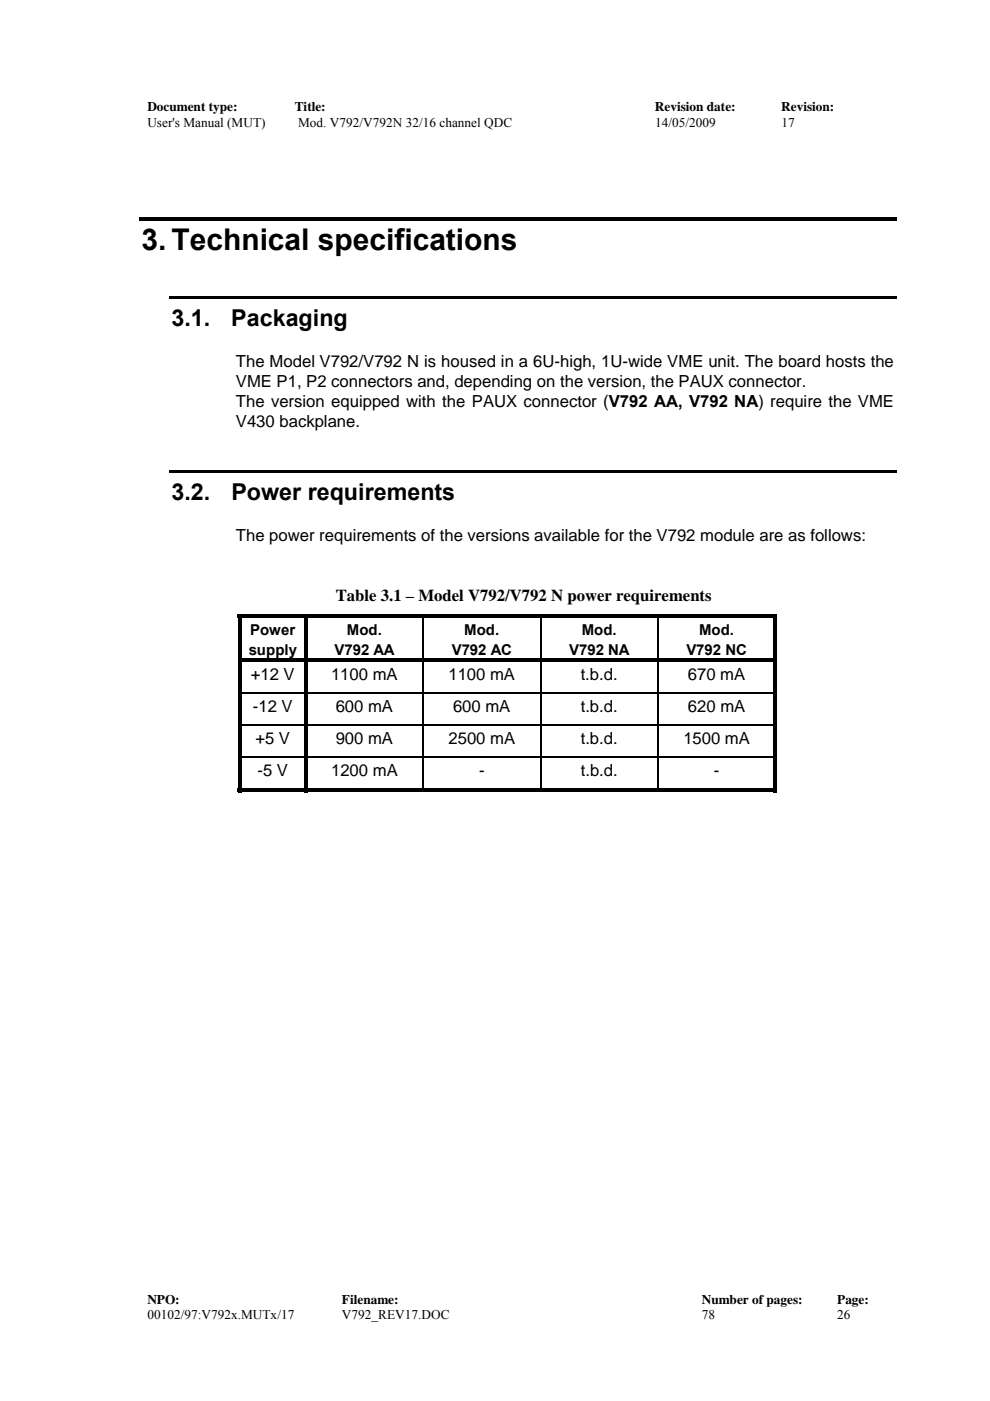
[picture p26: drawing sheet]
<svg xmlns="http://www.w3.org/2000/svg" width="210mm" height="297mm" viewBox="0 0 210 297" stroke-linecap="round" stroke-linejoin="round" font-family="sans-serif">
<defs><g id="words">
<text font-size="6.3" x="30" y="53.1">3. Technical specifications</text>
<g font-size="4.9">
<text x="36.4" y="69.1">3.1.</text>
<text x="49" y="69.1">Packaging</text>
<text x="36.4" y="105.9">3.2.</text>
<text x="49.1" y="105.9">Power requirements</text>
</g>
<g font-size="3.5">
<text x="50" y="77.8">The Model V792/V792 N is housed in a 6U-high, 1U-wide VME unit. The board hosts the</text>
<text x="50" y="82">VME P1, P2 connectors and, depending on the version, the PAUX connector.</text>
<text x="50" y="86.3">The version equipped with the PAUX connector (V792 AA, V792 NA) require the VME</text>
<text x="50" y="90.5">V430 backplane.</text>
<text x="50" y="114.7">The power requirements of the versions available for the V792 module are as follows:</text>
<text x="71.2" y="127.4">Table 3.1 – Model V792/V792 N power requirements</text>
<text x="53.2" y="144.1">+12 V</text>
<text x="70.2" y="144.1">1100 mA</text>
<text x="95.1" y="144.1">1100 mA</text>
<text x="123.1" y="144.1">t.b.d.</text>
<text x="145.9" y="144.1">670 mA</text>
<text x="53.6" y="150.9">-12 V</text>
<text x="71.2" y="150.9">600 mA</text>
<text x="96.1" y="150.9">600 mA</text>
<text x="123.1" y="150.9">t.b.d.</text>
<text x="145.9" y="150.9">620 mA</text>
<text x="54.1" y="157.7">+5 V</text>
<text x="71.2" y="157.7">900 mA</text>
<text x="95.1" y="157.7">2500 mA</text>
<text x="123.1" y="157.7">t.b.d.</text>
<text x="144.9" y="157.7">1500 mA</text>
<text x="54.6" y="164.5">-5 V</text>
<text x="70.2" y="164.5">1200 mA</text>
<text x="101.6" y="164.5">-</text>
<text x="123.1" y="164.5">t.b.d.</text>
<text x="151.4" y="164.5">-</text>
</g>
<g font-size="3.2">
<text x="53" y="134.6">Power</text>
<text x="73.6" y="134.6">Mod.</text>
<text x="98.4" y="134.6">Mod.</text>
<text x="123.3" y="134.6">Mod.</text>
<text x="148.2" y="134.6">Mod.</text>
<text x="52.7" y="138.8">supply</text>
<text x="70.9" y="138.8">V792 AA</text>
<text x="95.8" y="138.8">V792 AC</text>
<text x="120.7" y="138.8">V792 NA</text>
<text x="145.5" y="138.8">V792 NC</text>
</g>
<g font-size="2.8">
<text x="31.2" y="23.6">Document type:</text>
<text x="62.5" y="23.6">Title:</text>
<text x="138.8" y="23.6">Revision date:</text>
<text x="165.6" y="23.6">Revision:</text>
<text x="31.2" y="26.9">User's Manual (MUT)</text>
<text x="63.2" y="26.9">Mod. V792/V792N 32/16 channel QDC</text>
<text x="138.9" y="26.9">14/05/2009</text>
<text x="165.7" y="26.9">17</text>
<text x="31.2" y="276.4">NPO:</text>
<text x="31.2" y="279.6">00102/97:V792x.MUTx/17</text>
<text x="72.5" y="279.6">V792_REV17.DOC</text>
<text x="72.5" y="276.4">Filename:</text>
<text x="148.8" y="276.4">Number of pages:</text>
<text x="148.8" y="279.6">78</text>
<text x="177.5" y="276.4">Page:</text>
<text x="177.5" y="279.6">26</text>
</g>
</g></defs>
<g fill="#000">
<path d="M29.5 46h160.6v.8h-160.6zM35.8 62.9h154.3v.5h-154.3zM35.8 99.8h154.3v.5h-154.3zM50.4 130.3h.8v.8h-.8zM50.4 130.3h14v.7h-14zM50.4 131.1h.8v8.4h-.8zM64.4 130.3h.8v.8h-.8zM64.4 131.1h.8v8.4h-.8zM65.2 130.3h24.4v.7h-24.4zM89.6 131l.3 .1zM89.6 130.3h24.9v.7h-24.9zM114.5 131l.2 .1z"/>
<path d="M114.5 130.3h24.9v.7h-24.9zM139.4 131l.2 .1zM139.4 130.3h.8v.7h-.8zM140.2 130.3h23.8v.7h-23.8zM140.2 139.5h23.8v.8h-23.8zM164 130.3h.8v.8h-.8zM164 130.3h.8v.7h-.8zM164 131.1h.8v8.4h-.8zM50.4 139.5h.8v.8h-.8zM50.4 140.3h.8v6.6h-.8zM50.4 146.9h.8v.2h-.8zM50.4 147.1h.8v6.5h-.8z"/>
<path d="M50.4 153.6h.8v.3h-.8zM51.2 139.5h13.2v.8h-13.2zM64.4 139.5h.8v.8h-.8zM64.4 140.3h.8v6.6h-.8zM64.4 146.9h.8v.2h-.8zM64.4 147.1h.8v6.5h-.8zM64.4 153.6h.8v.3h-.8zM65.2 139.5h24.4v.8h-24.4zM89.6 140.3h.3zM89.6 139.5h24.9v.8h-24.9zM89.6 146.9h.3v.2h-.3zM89.6 153.6h.3v.3h-.3z"/>
<path d="M114.5 140.3h.2zM114.5 139.5h24.9v.8h-24.9zM114.5 146.9h.2v.2h-.2zM114.5 153.6h.2v.3h-.2zM139.4 140.3h.2zM139.4 139.5h.8v.8h-.8zM139.4 146.9h.2v.2h-.2zM139.4 153.6h.2v.3h-.2zM164 139.5h.8v.8h-.8zM164 140.3h.8v6.6h-.8zM164 146.9h.8v.2h-.8zM164 147.1h.8v6.5h-.8z"/>
<path d="M164 153.6h.8v.3h-.8zM50.4 153.9h.8v6.5h-.8zM50.4 160.4h.8v.3h-.8zM50.4 160.7h.8v7.3h-.8zM50.4 167.2h14v.8h-14zM64.4 153.9h.8v6.5h-.8zM64.4 160.4h.8v.3h-.8zM64.4 160.7h.8v7.3h-.8zM65.2 167.2h24.4v.8h-24.4zM89.6 160.4h.3v.3h-.3zM89.6 167.2h24.9v.8h-24.9zM114.5 160.4h.2v.3h-.2z"/>
<path d="M114.5 167.2h24.9v.8h-24.9zM139.4 160.4h.2v.3h-.2zM139.4 167.2h.8v.8h-.8zM140.2 167.2h23.8v.8h-23.8zM164 153.9h.8v6.5h-.8zM164 160.4h.8v.3h-.8zM164 160.7h.8v7.3h-.8zM164 167.2h.8v.8h-.8z"/>
</g>
<path d="M89.7 131.1v8.4M89.7 140.3v6.6M89.7 147.1v6.5M89.7 153.9v6.5M89.7 160.7v6.5" fill="none" stroke="#000" stroke-width=".34"/>
<g fill="none" stroke="#000" stroke-width=".25">
<path d="M114.6 131.1v8.4M139.5 131.1v8.4M51.2 147h13.2M51.2 153.8h13.2M65.2 147h24.4M65.2 153.8h24.4M89.9 147h24.6M89.9 153.8h24.6M114.6 140.3v6.6M114.6 147.1v6.5M114.6 153.9v6.5M114.7 147h24.7"/>
<path d="M114.7 153.8h24.7M139.5 140.3v6.6M139.5 147.1v6.5M139.5 153.9v6.5M139.6 147h24.4M139.6 153.8h24.4M51.2 160.5h13.2M65.2 160.5h24.4M89.9 160.5h24.6M114.6 160.7v6.5M114.7 160.5h24.7M139.5 160.7v6.5"/>
<path d="M139.6 160.5h24.4"/>
</g>
<use href="#words"/>
</svg>
